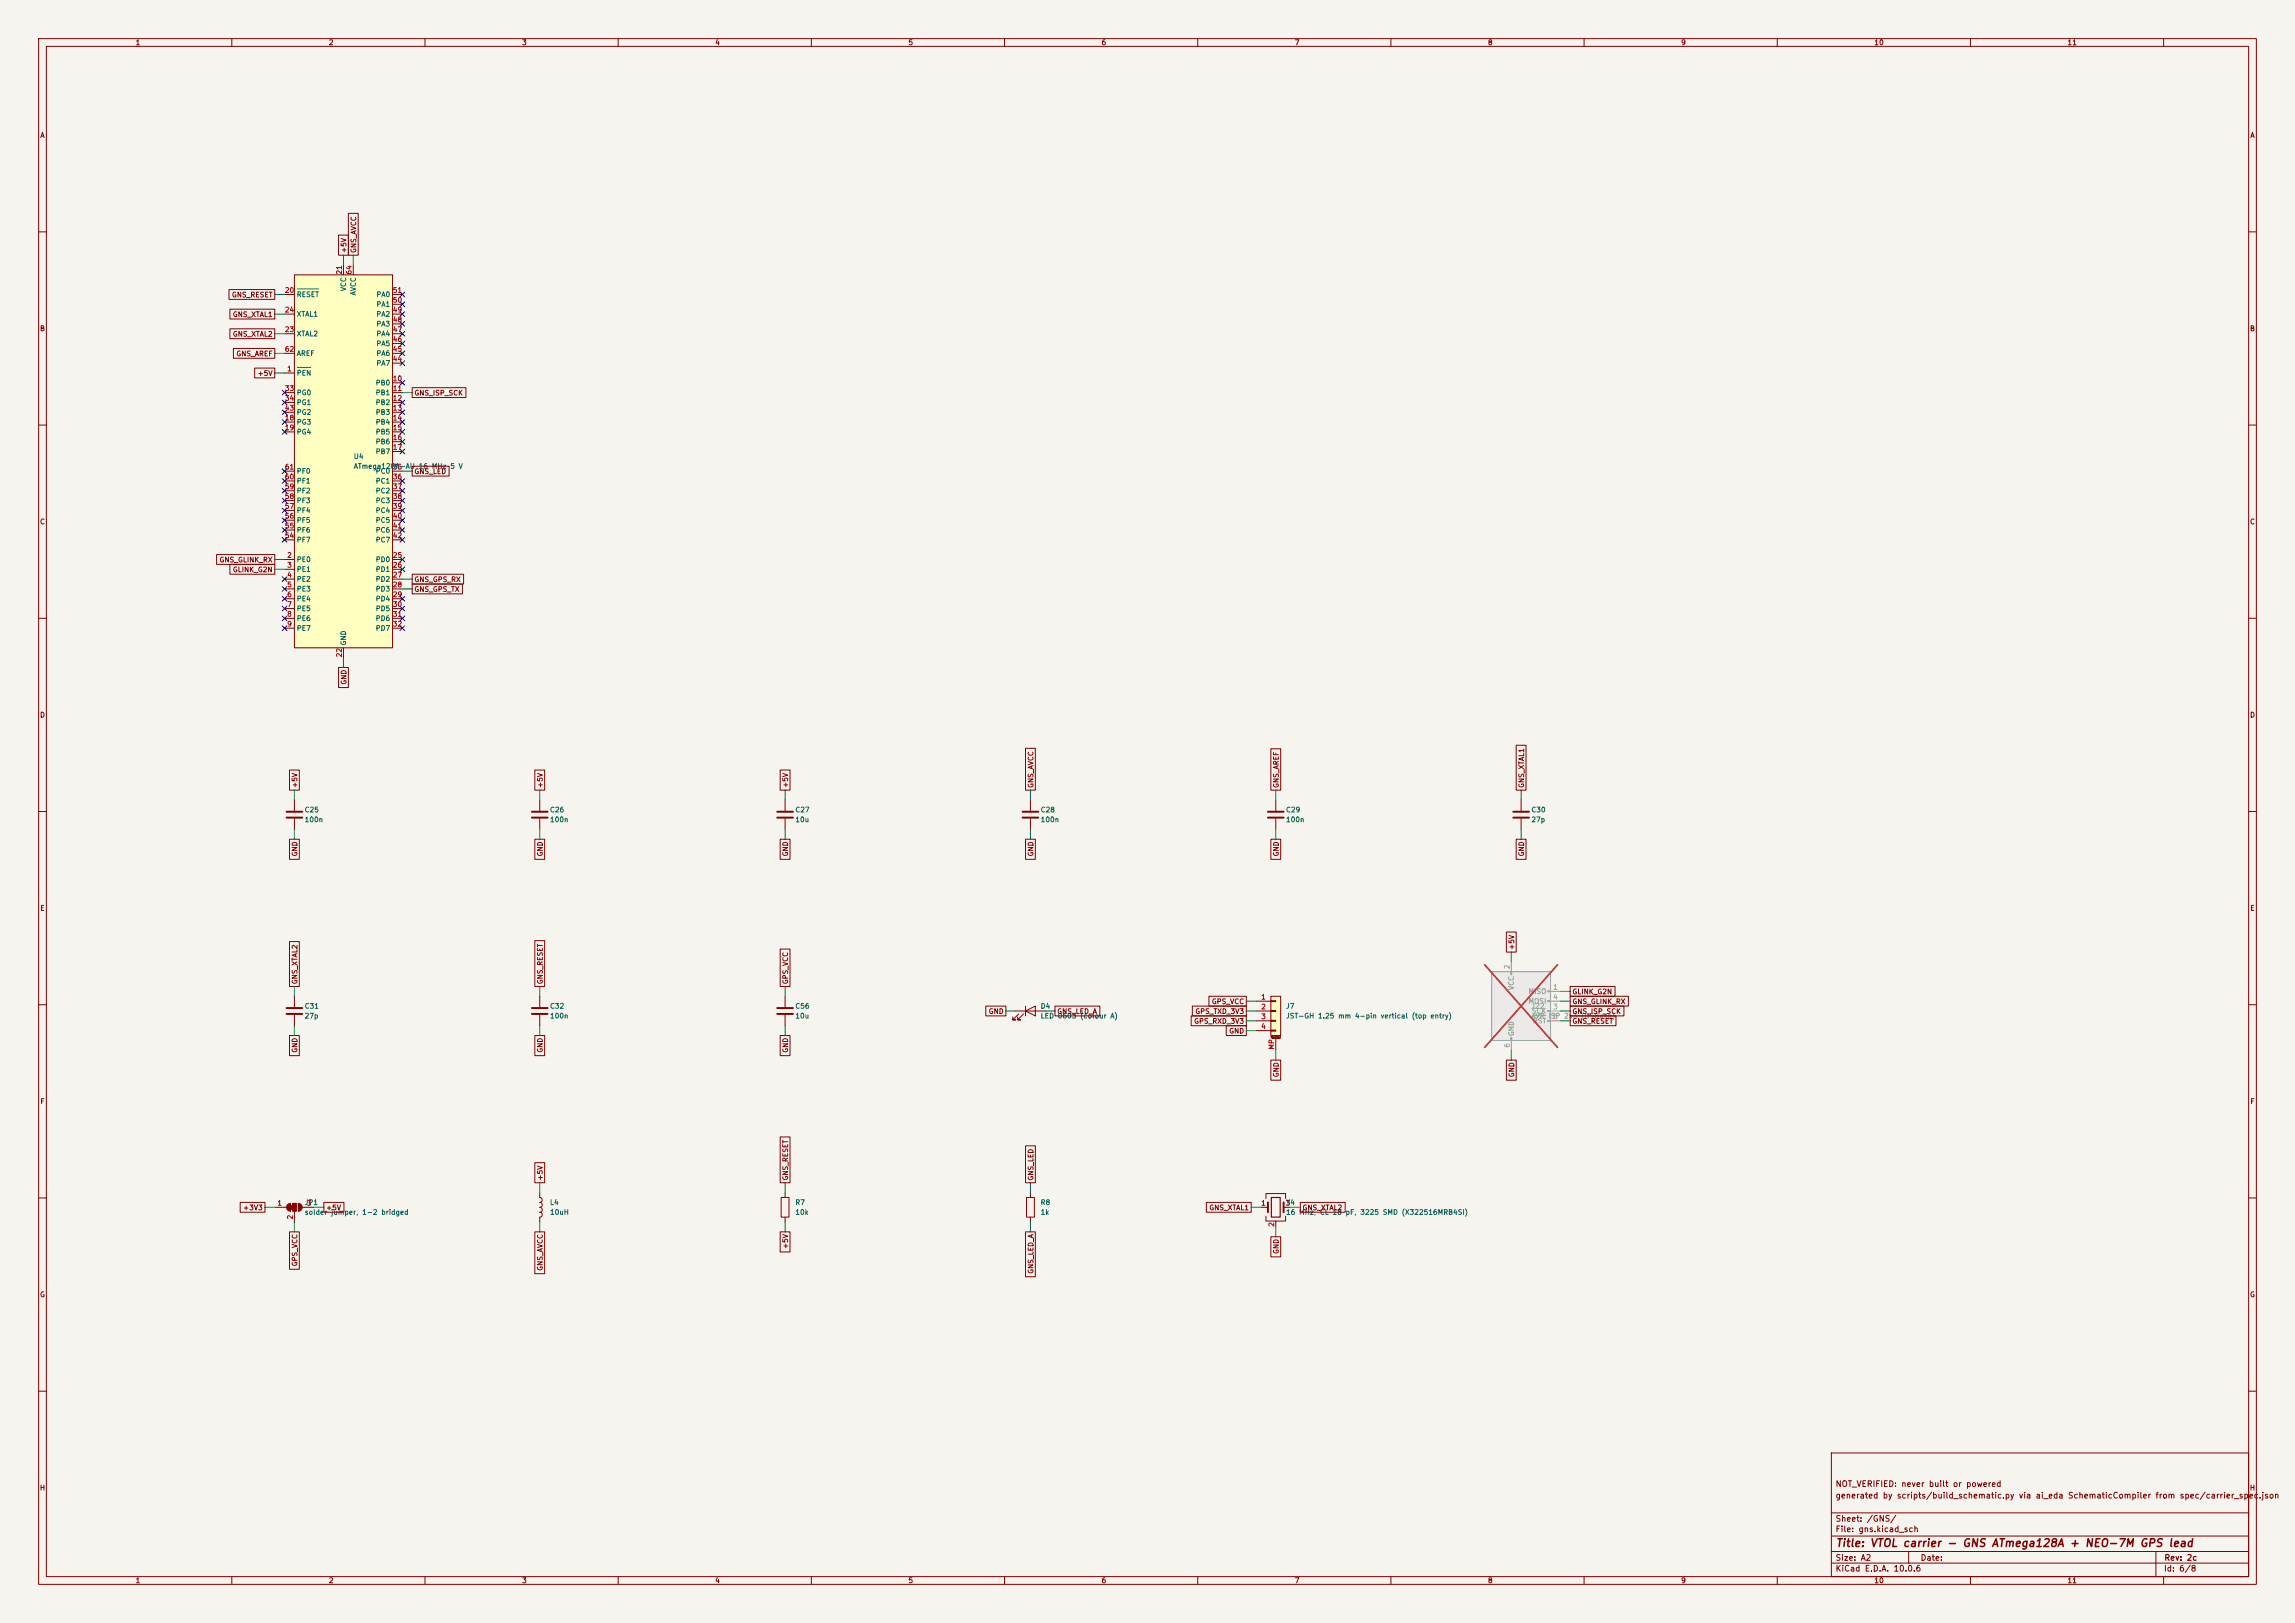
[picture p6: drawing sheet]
<svg xmlns="http://www.w3.org/2000/svg" width="594mm" height="420mm" viewBox="0 0 594 420" stroke-linecap="round" stroke-linejoin="round" font-family="sans-serif">
<defs><g id="words">
<text font-size="2" fill="#840000" x="475" y="400.8">Title: VTOL carrier - GNS ATmega128A + NEO-7M GPS lead</text>
<g font-size="1.5" fill="#840000">
<text x="475" y="388.1">generated by scripts/build_schematic.py via ai_eda SchematicCompiler from spec/carrier_spec.json</text>
<text x="475" y="385.1">NOT_VERIFIED: never built or powered</text>
<text x="475" y="394.1">Sheet: /GNS/</text>
<text x="475" y="396.8">File: gns.kicad_sch</text>
<text x="475" y="407">KiCad E.D.A. 10.0.6</text>
<text x="475" y="404.2">Size: A2</text>
<text x="497" y="404.2">Date:</text>
<text x="560" y="407">Id: 6/8</text>
<text x="560.1" y="404.2">Rev: 2c</text>
</g>
<g font-size="1.3" fill="#840000">
<text x="35" y="12">1</text>
<text x="85" y="12">2</text>
<text x="135" y="12">3</text>
<text x="185" y="12">4</text>
<text x="235" y="12">5</text>
<text x="285" y="12">6</text>
<text x="335" y="12">7</text>
<text x="385" y="12">8</text>
<text x="435" y="12">9</text>
<text x="485" y="12">10</text>
<text x="535" y="12">11</text>
<text x="10.3" y="36">A</text>
<text x="582.3" y="36">A</text>
<text x="90" y="65.6" transform="rotate(-90 90 65.6)">+5V</text>
<text x="92.5" y="65.6" transform="rotate(-90 92.5 65.6)">GNS_AVCC</text>
<text x="59.9" y="77.3">GNS_RESET</text>
<text x="60.1" y="82.3">GNS_XTAL1</text>
<text x="10.2" y="86">B</text>
<text x="60.1" y="87.4">GNS_XTAL2</text>
<text x="582.2" y="86">B</text>
<text x="61" y="92.5">GNS_AREF</text>
<text x="66.5" y="97.6">+5V</text>
<text x="107.1" y="102.7">GNS_ISP_SCK</text>
<text x="107.1" y="123">GNS_LED</text>
<text x="10.2" y="136">C</text>
<text x="582.2" y="136">C</text>
<text x="56.7" y="145.8">GNS_GLINK_RX</text>
<text x="60.1" y="148.4">GLINK_G2N</text>
<text x="107.1" y="150.9">GNS_GPS_RX</text>
<text x="107.1" y="153.5">GNS_GPS_TX</text>
<text x="90" y="177.3" transform="rotate(-90 90 177.3)">GND</text>
<text x="10.2" y="186">D</text>
<text x="582.2" y="186">D</text>
<text x="77.3" y="204" transform="rotate(-90 77.3 204)">+5V</text>
<text x="140.8" y="204" transform="rotate(-90 140.8 204)">+5V</text>
<text x="204.3" y="204" transform="rotate(-90 204.3 204)">+5V</text>
<text x="267.8" y="204" transform="rotate(-90 267.8 204)">GNS_AVCC</text>
<text x="331.3" y="204" transform="rotate(-90 331.3 204)">GNS_AREF</text>
<text x="394.8" y="204" transform="rotate(-90 394.8 204)">GNS_XTAL1</text>
<text x="77.3" y="221.7" transform="rotate(-90 77.3 221.7)">GND</text>
<text x="140.8" y="221.7" transform="rotate(-90 140.8 221.7)">GND</text>
<text x="204.3" y="221.7" transform="rotate(-90 204.3 221.7)">GND</text>
<text x="267.8" y="221.7" transform="rotate(-90 267.8 221.7)">GND</text>
<text x="331.3" y="221.7" transform="rotate(-90 331.3 221.7)">GND</text>
<text x="394.8" y="221.7" transform="rotate(-90 394.8 221.7)">GND</text>
<text x="10.3" y="236">E</text>
<text x="582.3" y="236">E</text>
<text x="392.2" y="245.9" transform="rotate(-90 392.2 245.9)">+5V</text>
<text x="77.3" y="254.8" transform="rotate(-90 77.3 254.8)">GNS_XTAL2</text>
<text x="140.8" y="254.8" transform="rotate(-90 140.8 254.8)">GNS_RESET</text>
<text x="204.3" y="254.8" transform="rotate(-90 204.3 254.8)">GPS_VCC</text>
<text x="406.8" y="257.6">GLINK_G2N</text>
<text x="255.8" y="262.7">GND</text>
<text x="273.5" y="262.7">GNS_LED_A</text>
<text x="309.2" y="262.7">GPS_TXD_3V3</text>
<text x="313.5" y="260.1">GPS_VCC</text>
<text x="406.8" y="260.1">GNS_GLINK_RX</text>
<text x="406.8" y="262.7">GNS_ISP_SCK</text>
<text x="308.9" y="265.2">GPS_RXD_3V3</text>
<text x="318" y="267.8">GND</text>
<text x="406.8" y="265.2">GNS_RESET</text>
<text x="77.3" y="272.5" transform="rotate(-90 77.3 272.5)">GND</text>
<text x="140.8" y="272.5" transform="rotate(-90 140.8 272.5)">GND</text>
<text x="204.3" y="272.5" transform="rotate(-90 204.3 272.5)">GND</text>
<text x="331.3" y="278.9" transform="rotate(-90 331.3 278.9)">GND</text>
<text x="392.2" y="278.9" transform="rotate(-90 392.2 278.9)">GND</text>
<text x="10.3" y="286">F</text>
<text x="582.3" y="286">F</text>
<text x="140.8" y="305.6" transform="rotate(-90 140.8 305.6)">+5V</text>
<text x="204.3" y="305.6" transform="rotate(-90 204.3 305.6)">GNS_RESET</text>
<text x="267.8" y="305.6" transform="rotate(-90 267.8 305.6)">GNS_LED</text>
<text x="62.8" y="313.5">+3V3</text>
<text x="84.3" y="313.5">+5V</text>
<text x="312.9" y="313.5">GNS_XTAL1</text>
<text x="337" y="313.5">GNS_XTAL2</text>
<text x="204.3" y="323.3" transform="rotate(-90 204.3 323.3)">+5V</text>
<text x="77.3" y="327.8" transform="rotate(-90 77.3 327.8)">GPS_VCC</text>
<text x="140.8" y="329" transform="rotate(-90 140.8 329)">GNS_AVCC</text>
<text x="267.8" y="329.8" transform="rotate(-90 267.8 329.8)">GNS_LED_A</text>
<text x="331.3" y="324.6" transform="rotate(-90 331.3 324.6)">GND</text>
<text x="10.2" y="336">G</text>
<text x="582.2" y="336">G</text>
<text x="10.2" y="386">H</text>
<text x="582.2" y="386">H</text>
<text x="35" y="410">1</text>
<text x="85" y="410">2</text>
<text x="135" y="410">3</text>
<text x="185" y="410">4</text>
<text x="235" y="410">5</text>
<text x="285" y="410">6</text>
<text x="335" y="410">7</text>
<text x="385" y="410">8</text>
<text x="435" y="410">9</text>
<text x="485" y="410">10</text>
<text x="535" y="410">11</text>
</g>
<g font-size="1.3" fill="#a90000">
<text x="88.8" y="71.2" transform="rotate(-90 88.8 71.2)">21</text>
<text x="91.3" y="71.2" transform="rotate(-90 91.3 71.2)">64</text>
<text x="73.6" y="76.1">20</text>
<text x="101.5" y="76.1">51</text>
<text x="73.6" y="81.1">24</text>
<text x="101.5" y="83.7">48</text>
<text x="101.5" y="81.1">49</text>
<text x="101.5" y="78.6">50</text>
<text x="73.6" y="86.2">23</text>
<text x="101.5" y="88.8">46</text>
<text x="101.5" y="86.2">47</text>
<text x="73.6" y="91.3">62</text>
<text x="101.5" y="93.8">44</text>
<text x="101.5" y="91.3">45</text>
<text x="73.6" y="101.5">33</text>
<text x="74.2" y="96.4">1</text>
<text x="101.5" y="98.9">10</text>
<text x="101.5" y="101.5">11</text>
<text x="73.6" y="104">34</text>
<text x="73.6" y="106.5">43</text>
<text x="101.5" y="104">12</text>
<text x="101.5" y="106.5">13</text>
<text x="73.6" y="109.1">18</text>
<text x="73.6" y="111.6">19</text>
<text x="101.5" y="109.1">14</text>
<text x="101.5" y="111.6">15</text>
<text x="101.5" y="114.2">16</text>
<text x="101.5" y="116.7">17</text>
<text x="73.6" y="124.3">60</text>
<text x="73.6" y="121.8">61</text>
<text x="101.5" y="121.8">35</text>
<text x="101.5" y="124.3">36</text>
<text x="73.6" y="131.9">57</text>
<text x="73.6" y="129.4">58</text>
<text x="73.6" y="126.9">59</text>
<text x="101.5" y="126.9">37</text>
<text x="101.5" y="129.4">38</text>
<text x="101.5" y="131.9">39</text>
<text x="73.6" y="137">55</text>
<text x="73.6" y="134.5">56</text>
<text x="101.5" y="134.5">40</text>
<text x="101.5" y="137">41</text>
<text x="73.6" y="139.6">54</text>
<text x="101.5" y="139.6">42</text>
<text x="74.2" y="144.6">2</text>
<text x="74.2" y="147.2">3</text>
<text x="74.2" y="149.7">4</text>
<text x="101.5" y="144.6">25</text>
<text x="101.5" y="147.2">26</text>
<text x="101.5" y="149.7">27</text>
<text x="74.2" y="152.3">5</text>
<text x="74.2" y="154.8">6</text>
<text x="101.5" y="152.3">28</text>
<text x="101.5" y="154.8">29</text>
<text x="74.2" y="157.3">7</text>
<text x="74.2" y="159.9">8</text>
<text x="101.5" y="157.3">30</text>
<text x="101.5" y="159.9">31</text>
<text x="74.2" y="162.4">9</text>
<text x="101.5" y="162.4">32</text>
<text x="88.8" y="170.2" transform="rotate(-90 88.8 170.2)">22</text>
<text x="326.3" y="258.9">1</text>
<text x="326.3" y="261.5">2</text>
<text x="326.3" y="264">3</text>
<text x="326.3" y="266.6">4</text>
<text x="330.1" y="271.7" transform="rotate(-90 330.1 271.7)">MP</text>
<text x="71.7" y="312.3">1</text>
<text x="76.1" y="315.7" transform="rotate(-90 76.1 315.7)">2</text>
<text x="79.3" y="312.3">3</text>
<text x="326.3" y="312.3">1</text>
<text x="330.1" y="317.6" transform="rotate(-90 330.1 317.6)">2</text>
<text x="332.6" y="312.3">3</text>
</g>
<g font-size="1.3" fill="#006464">
<text x="76.7" y="77.2">RESET</text>
<text x="89.9" y="75.5" transform="rotate(-90 89.9 75.5)">VCC</text>
<text x="92.4" y="76.6" transform="rotate(-90 92.4 76.6)">AVCC</text>
<text x="97.3" y="77.2">PA0</text>
<text x="76.7" y="82.2">XTAL1</text>
<text x="97.3" y="82.2">PA2</text>
<text x="97.3" y="79.7">PA1</text>
<text x="76.7" y="87.3">XTAL2</text>
<text x="97.3" y="89.9">PA5</text>
<text x="97.3" y="87.3">PA4</text>
<text x="97.3" y="84.8">PA3</text>
<text x="76.7" y="92.4">AREF</text>
<text x="97.3" y="94.9">PA7</text>
<text x="97.3" y="92.4">PA6</text>
<text x="76.7" y="97.5">PEN</text>
<text x="97.1" y="100">PB0</text>
<text x="76.7" y="102.6">PG0</text>
<text x="76.7" y="105.1">PG1</text>
<text x="76.7" y="107.6">PG2</text>
<text x="97.1" y="102.6">PB1</text>
<text x="97.1" y="105.1">PB2</text>
<text x="97.1" y="107.6">PB3</text>
<text x="76.7" y="110.2">PG3</text>
<text x="76.7" y="112.7">PG4</text>
<text x="97.1" y="110.2">PB4</text>
<text x="97.1" y="112.7">PB5</text>
<text x="91.4" y="119.1">U4</text>
<text x="97.1" y="115.3">PB6</text>
<text x="97.1" y="117.8">PB7</text>
<text x="76.7" y="125.4">PF1</text>
<text x="76.7" y="122.9">PF0</text>
<text x="91.4" y="121.6">ATmega128A-AU 16 MHz 5 V</text>
<text x="97.1" y="122.9">PC0</text>
<text x="97.1" y="125.4">PC1</text>
<text x="76.7" y="130.5">PF3</text>
<text x="76.7" y="128">PF2</text>
<text x="97.1" y="128">PC2</text>
<text x="97.1" y="130.5">PC3</text>
<text x="76.7" y="135.6">PF5</text>
<text x="76.7" y="133">PF4</text>
<text x="97.1" y="133">PC4</text>
<text x="97.1" y="135.6">PC5</text>
<text x="76.7" y="140.7">PF7</text>
<text x="76.7" y="138.1">PF6</text>
<text x="97.1" y="138.1">PC6</text>
<text x="97.1" y="140.7">PC7</text>
<text x="76.7" y="145.7">PE0</text>
<text x="76.7" y="148.3">PE1</text>
<text x="97.1" y="145.7">PD0</text>
<text x="97.1" y="148.3">PD1</text>
<text x="76.7" y="150.8">PE2</text>
<text x="76.7" y="153.4">PE3</text>
<text x="76.7" y="155.9">PE4</text>
<text x="97.1" y="150.8">PD2</text>
<text x="97.1" y="153.4">PD3</text>
<text x="97.1" y="155.9">PD4</text>
<text x="76.7" y="158.4">PE5</text>
<text x="76.7" y="161">PE6</text>
<text x="97.1" y="158.4">PD5</text>
<text x="97.1" y="161">PD6</text>
<text x="76.7" y="163.5">PE7</text>
<text x="89.9" y="167.2" transform="rotate(-90 89.9 167.2)">GND</text>
<text x="97.1" y="163.5">PD7</text>
<text x="78.7" y="210.5">C25</text>
<text x="78.7" y="213.1">100n</text>
<text x="142.2" y="210.5">C26</text>
<text x="142.2" y="213.1">100n</text>
<text x="205.7" y="210.5">C27</text>
<text x="205.7" y="213.1">10u</text>
<text x="269.2" y="210.5">C28</text>
<text x="269.2" y="213.1">100n</text>
<text x="332.7" y="210.5">C29</text>
<text x="332.7" y="213.1">100n</text>
<text x="396.2" y="210.5">C30</text>
<text x="396.2" y="213.1">27p</text>
<text x="78.7" y="261.3">C31</text>
<text x="78.7" y="263.9">27p</text>
<text x="142.2" y="261.3">C32</text>
<text x="142.2" y="263.9">100n</text>
<text x="205.7" y="261.3">C56</text>
<text x="205.7" y="263.9">10u</text>
<text x="269.2" y="261.3">D4</text>
<text x="269.2" y="263.9">LED 0603 (colour A)</text>
<text x="332.7" y="261.3">J7</text>
<text x="332.7" y="263.9">JST-GH 1.25 mm 4-pin vertical (top entry)</text>
<text x="78.7" y="312.1">JP1</text>
<text x="78.7" y="314.7">solder jumper, 1-2 bridged</text>
<text x="142.2" y="312.1">L4</text>
<text x="142.2" y="314.7">10uH</text>
<text x="205.7" y="312.1">R7</text>
<text x="205.7" y="314.7">10k</text>
<text x="269.2" y="312.1">R8</text>
<text x="269.2" y="314.7">1k</text>
<text x="332.7" y="312.1">Y4</text>
<text x="332.7" y="314.7">16 MHz, CL 18 pF, 3225 SMD (X322516MRB4SI)</text>
</g>
<g font-size="1.3" fill="#a5a4a2">
<text x="391" y="250.9" transform="rotate(-90 391 250.9)">2</text>
<text x="401.9" y="256.4">1</text>
<text x="401.9" y="261.5">3</text>
<text x="401.9" y="258.9">4</text>
<text x="401.9" y="264">5</text>
<text x="391" y="271.2" transform="rotate(-90 391 271.2)">6</text>
</g>
<g font-size="1.3" fill="#939391">
<text x="392.1" y="256.3" transform="rotate(-90 392.1 256.3)">VCC</text>
<text x="395.5" y="257.5">MISO</text>
<text x="395.5" y="260">MOSI</text>
<text x="396.2" y="261.3">J22</text>
<text x="396.2" y="263.9">AVR ISP 2x3 (USBasp)</text>
<text x="396.3" y="262.6">SCK</text>
<text x="392.1" y="268.3" transform="rotate(-90 392.1 268.3)">GND</text>
<text x="396.6" y="265.1">RST</text>
</g>
<text font-size=".4" fill="#840000" x="328.9" y="268.6">Mounting</text>
</g></defs>
<path d="M0 0h594v420h-594z" fill="#f5f4ef" stroke="#f5f4ef" stroke-width=".26"/>
<g fill="none" stroke="#840000" stroke-width=".26">
<path d="M10 10h574v400h-574zM12 12h570v396h-570zM60 10v2M110 10v2M160 10v2M210 10v2M260 10v2M310 10v2M360 10v2M410 10v2M460 10v2M510 10v2"/>
<path d="M560 10v2M10 60h2M582 60h2M10 110h2M582 110h2M10 160h2M582 160h2M10 210h2M582 210h2M139.7 257.8v2.8M203.2 257.8v2.8M10 260h2"/>
<path d="M139.7 262.6v2.8M203.2 262.6v2.8M582 260h2M10 310h2M202.2 309.9h2v5.1h-2zM203.2 308.6v1.3M203.2 315v1.2M582 310h2M10 360h2M474 376h108v32h-108zM582 360h2M474 397.5h108"/>
<path d="M474 391.5h108M60 408v2M110 408v2M160 408v2M210 408v2M260 408v2M310 408v2M360 408v2M410 408v2M460 408v2M474 404.5h108M474 401.5h108"/>
<path d="M494 401.5v3M510 408v2M558 401.5v6.5M560 408v2"/>
</g>
<path d="M137.7 260.9h4M137.7 262.4h4M201.2 260.9h4M201.2 262.4h4" fill="none" stroke="#840000" stroke-width=".51"/>
<path d="M386.1 251.5h15.2v17.7h-15.2z" fill="#ebeae8"/>
<g fill="none" stroke="#9c9b98" stroke-width=".26">
<path d="M386.1 251.5h15.2v17.7h-15.2zM391 251.5h.3v.7h-.3zM391.2 248.9v2.6M400.6 256.4h.7v.3h-.7zM400.6 259h.7v.2h-.7zM401.3 256.5h2.6M401.3 259.1h2.6M391 268.5h.3v.7h-.3zM391.2 269.2v2.6M400.6 261.5h.7v.2h-.7zM400.6 264h.7v.3h-.7zM401.3 261.6h2.6"/>
<path d="M401.3 264.2h2.6"/>
</g>
<path d="M396.9 262.7h3.2" fill="none" stroke="#939391" stroke-width=".26"/>
<path d="M384.3 249.7l18.8 21.3M403.1 249.7l-18.8 21.3" fill="none" stroke="#e12e31" stroke-width=".46"/>
<path d="M76.2 71.1h25.4v96.5h-25.4z" fill="#ffffc2"/>
<g fill="none" stroke="#840000" stroke-width=".26">
<path d="M73.7 76.2h2.5M76.2 71.1h25.4v96.5h-25.4zM88.9 68.6v2.5M91.4 68.6v2.5M101.6 76.2h2.5M101.6 78.7h2.5M73.7 96.5h2.5M73.7 86.4h2.5M73.7 81.3h2.5M73.7 91.4h2.5M101.6 99.1h2.5M101.6 86.4h2.5"/>
<path d="M101.6 81.3h2.5M101.6 94h2.5M101.6 91.4h2.5M101.6 88.9h2.5M101.6 83.8h2.5M73.7 101.6h2.5M73.7 104.1h2.5M73.7 106.7h2.5M73.7 109.2h2.5M73.7 111.8h2.5M101.6 101.6h2.5M101.6 104.1h2.5"/>
<path d="M101.6 106.7h2.5M101.6 109.2h2.5M101.6 111.8h2.5M101.6 114.3h2.5M101.6 116.8h2.5M73.7 121.9h2.5M73.7 124.5h2.5M73.7 127h2.5M73.7 129.5h2.5M73.7 132.1h2.5M73.7 134.6h2.5M73.7 137.2h2.5"/>
<path d="M73.7 139.7h2.5M101.6 121.9h2.5M101.6 124.5h2.5M101.6 127h2.5M101.6 129.5h2.5M101.6 132.1h2.5M101.6 134.6h2.5M101.6 137.2h2.5M101.6 139.7h2.5M73.7 144.8h2.5M73.7 147.3h2.5M73.7 149.9h2.5"/>
<path d="M73.7 152.4h2.5M73.7 154.9h2.5M73.7 157.5h2.5M101.6 144.8h2.5M101.6 147.3h2.5M101.6 149.9h2.5M101.6 152.4h2.5M101.6 154.9h2.5M101.6 157.5h2.5M73.7 160h2.5M73.7 162.6h2.5M88.9 167.6v2.6"/>
<path d="M101.6 160h2.5M101.6 162.6h2.5M76.2 207v2.8M76.2 211.8v2.8M203.2 207v2.8M203.2 211.8v2.8M266.7 207v2.8M266.7 211.8v2.8M71.1 312.4h3.1M75.2 311.4v2M76.2 313.4v2.8M77.2 311.4v2"/>
<path d="M78.2 312.4h3.1M139.7 308.6v1.3l.5 .2 .1 .4-.1 .5-.5 .2 .5 .1 .1 .5-.1 .4-.5 .2 .5 .2 .1 .5-.1 .4-.5 .2 .5 .2 .1 .4-.1 .5-.5 .2v1.2M326.4 312.4h1.8M327.7 310.1v-1.2h5v1.2M327.7 314.7v1.3h5v-1.3M330.2 316v1.5M332.2 312.4h1.8"/>
</g>
<path d="M76.9 74.8h5.5M76.9 95.1h3.5" fill="none" stroke="#006464" stroke-width=".26"/>
<path d="M74.2 210.1h4M74.2 211.6h4M201.2 210.1h4M201.2 211.6h4M264.7 210.1h4M264.7 211.6h4M328.2 311.2v2.5M332.2 311.2v2.5" fill="none" stroke="#840000" stroke-width=".51"/>
<path d="M329.1 309.9h2.2v5.1h-2.2z" fill="none" stroke="#840000" stroke-width=".3"/>
<g fill="#840000" stroke="#840000" stroke-width=".26">
<path d="M75.2 311.9h.5v1h-.5z"/>
<path d="M74.5 311.7l.7-.3v2a1.02 1.02 0 0 1-.9-.6 1.02 1.02 0 0 1 .2-1.1z"/>
<path d="M75.7 311.4h1v2h-1z"/>
<path d="M77.2 311.4a1.02 1.02 0 0 1 1 1 1.02 1.02 0 0 1-1 1z"/>
</g>
<path d="M328.9 257.8h2.6v10.2h-2.6z" fill="#ffffc2"/>
<g fill="none" stroke="#840000" stroke-width=".26">
<path d="M90.2 55.2h2.5v10.8h-2.5zM59.3 74.9h11.8v2.6h-11.8zM87.6 60.8h2.6v5.2h-2.6zM59.5 80h11.6v2.6h-11.6zM59.5 85.1h11.6v2.5h-11.6zM60.4 90.2h10.7v2.5h-10.7zM65.9 95.2h5.2v2.6h-5.2zM106.7 100.3h13.9v2.6h-13.9zM106.7 120.6h9.5v2.6h-9.5zM56.1 143.5h15v2.6h-15zM59.5 146h11.6v2.6h-11.6zM106.7 148.6h13.3v2.5h-13.3z"/>
<path d="M106.7 151.1h13v2.6h-13zM87.6 172.7h2.6v5.2h-2.6zM74.9 199.3h2.6v5.2h-2.6zM138.4 199.3h2.6v5.2h-2.6zM201.9 199.3h2.6v5.2h-2.6zM265.4 193.6h2.6v10.9h-2.6zM328.9 193.8h2.6v10.7h-2.6zM392.4 192.9h2.6v11.6h-2.6zM74.9 217.2h2.6v5.2h-2.6zM138.4 217.2h2.6v5.2h-2.6zM139.7 207v2.8M139.7 211.8v2.8"/>
<path d="M201.9 217.2h2.6v5.2h-2.6zM265.4 217.2h2.6v5.2h-2.6zM328.9 217.2h2.6v5.2h-2.6zM330.2 207v2.8M330.2 211.8v2.8M392.4 217.2h2.6v5.2h-2.6zM393.7 207v2.8M393.7 211.8v2.8M74.9 243.7h2.6v11.6h-2.6zM76.2 257.8v2.8M138.4 243.4h2.6v11.9h-2.6zM201.9 245.6h2.6v9.7h-2.6z"/>
<path d="M312.9 257.8h9.7v2.6h-9.7zM325.1 259.1h3.8M328.9 257.8h2.6v10.2h-2.6zM328.9 259h1.3v.2h-1.3zM389.9 241.2h2.5v5.2h-2.5zM406.4 257.8h15.1v2.6h-15.1zM406.4 255.3h11.6v2.5h-11.6zM74.9 268h2.6v5.2h-2.6zM76.2 262.6v2.8M138.4 268h2.6v5.2h-2.6zM201.9 268h2.6v5.2h-2.6zM255.1 260.3h5.2v2.6h-5.2z"/>
<path d="M262.9 261.6h7.6M263.7 262.4l-1.6 1.5h.8h-.8v-.8M264.9 262.4l-1.5 1.5h.8h-.8v-.8M265.4 261.6l2.6-1.2v2.5zM265.4 260.4v2.5M273 260.3h11.7v2.6h-11.7zM308.3 262.9h14.3v2.5h-14.3zM308.6 260.3h14v2.6h-14zM317.4 265.4h5.2v2.6h-5.2zM325.1 261.6h3.8M325.1 264.2h3.8M325.1 266.7h3.8"/>
<path d="M328.9 274.3h2.6v5.2h-2.6zM328.9 261.5h1.3v.2h-1.3zM328.9 264h1.3v.3h-1.3zM328.9 266.6h1.3v.2h-1.3zM329.2 268.7h2M330.2 268.7v3.1M389.9 274.3h2.5v5.2h-2.5zM406.4 260.3h13.9v2.6h-13.9zM406.4 262.9h11.9v2.5h-11.9zM201.9 294.2h2.6v11.9h-2.6zM265.4 296.5h2.6v9.6h-2.6zM62.2 311.1h6.4v2.6h-6.4z"/>
<path d="M74.9 318.8h2.6v9.6h-2.6zM83.8 311.1h5.2v2.6h-5.2zM138.4 318.8h2.6v10.8h-2.6zM138.4 300.9h2.6v5.2h-2.6zM201.9 318.8h2.6v5.2h-2.6zM265.4 318.8h2.6v11.6h-2.6zM265.7 309.9h2v5.1h-2zM266.7 308.6v1.3M266.7 315v1.2M312.2 311.1h11.6v2.6h-11.6zM336.5 311.1h11.7v2.6h-11.7zM328.9 320h2.6v5.2h-2.6z"/>
</g>
<path d="M137.7 210.1h4M137.7 211.6h4M328.2 210.1h4M328.2 211.6h4M391.7 210.1h4M391.7 211.6h4M74.2 260.9h4M74.2 262.4h4" fill="none" stroke="#840000" stroke-width=".51"/>
<g fill="none" stroke="#009600" stroke-width=".26">
<path d="M71.1 76.2h2.6M88.9 66v2.6M91.4 66v2.6M71.1 91.4h2.6M71.1 96.5h2.6M71.1 81.3h2.6M71.1 86.4h2.6M104.1 101.6h2.6M104.1 121.9h2.6M71.1 147.3h2.6M71.1 144.8h2.6M104.1 149.9h2.6"/>
<path d="M104.1 152.4h2.6M88.9 170.2v2.5M76.2 204.5v2.5M76.2 214.6v2.6M139.7 204.5v2.5M139.7 214.6v2.6M203.2 204.5v2.5M203.2 214.6v2.6M266.7 204.5v2.5M266.7 214.6v2.6M330.2 204.5v2.5M330.2 214.6v2.6"/>
<path d="M393.7 204.5v2.5M393.7 214.6v2.6M76.2 255.3v2.5M139.7 255.3v2.5M203.2 255.3v2.5M322.6 259.1h2.5M391.2 246.4v2.5M403.9 259.1h2.5M403.9 256.5h2.5M76.2 265.4v2.6M139.7 265.4v2.6M203.2 265.4v2.6"/>
<path d="M260.3 261.6h2.6M270.5 261.6h2.5M322.6 261.6h2.5M322.6 266.7h2.5M322.6 264.2h2.5M330.2 271.8v2.5M391.2 271.8v2.5M403.9 261.6h2.5M403.9 264.2h2.5M68.6 312.4h2.5M76.2 316.2v2.6M81.3 312.4h2.5"/>
<path d="M139.7 306.1v2.5M139.7 316.2v2.6M203.2 306.1v2.5M203.2 316.2v2.6M266.7 306.1v2.5M266.7 316.2v2.6M323.8 312.4h2.6M330.2 317.5v2.5M334 312.4h2.5"/>
</g>
<g fill="none" stroke="#000084" stroke-width=".26">
<path d="M103.5 78.1l1.2 1.2M103.5 75.6l1.2 1.2M104.7 78.1l-1.2 1.2M104.7 75.6l-1.2 1.2M103.5 98.5l1.2 1.2M103.5 93.4l1.2 1.2M103.5 90.8l1.2 1.2M103.5 88.3l1.2 1.2M103.5 85.8l1.2 1.2M103.5 83.2l1.2 1.2M103.5 80.7l1.2 1.2M104.7 98.5l-1.2 1.2"/>
<path d="M104.7 93.4l-1.2 1.2M104.7 90.8l-1.2 1.2M104.7 88.3l-1.2 1.2M104.7 85.8l-1.2 1.2M104.7 83.2l-1.2 1.2M104.7 80.7l-1.2 1.2M73.1 101l1.2 1.2M73.1 103.5l1.2 1.2M73.1 108.6l1.2 1.2M73.1 111.2l1.2 1.2M73.1 106.1l1.2 1.2M74.3 101l-1.2 1.2"/>
<path d="M74.3 103.5l-1.2 1.2M74.3 106.1l-1.2 1.2M74.3 111.2l-1.2 1.2M74.3 108.6l-1.2 1.2M103.5 103.5l1.2 1.2M103.5 106.1l1.2 1.2M103.5 108.6l1.2 1.2M103.5 111.2l1.2 1.2M103.5 113.7l1.2 1.2M103.5 116.2l1.2 1.2M104.7 106.1l-1.2 1.2M104.7 103.5l-1.2 1.2"/>
<path d="M104.7 108.6l-1.2 1.2M104.7 111.2l-1.2 1.2M104.7 113.7l-1.2 1.2M104.7 116.2l-1.2 1.2M73.1 136.6l1.2 1.2M73.1 134l1.2 1.2M73.1 131.5l1.2 1.2M73.1 126.4l1.2 1.2M73.1 123.9l1.2 1.2M73.1 121.3l1.2 1.2M73.1 128.9l1.2 1.2M73.1 139.1l1.2 1.2"/>
<path d="M74.3 136.6l-1.2 1.2M74.3 134l-1.2 1.2M74.3 131.5l-1.2 1.2M74.3 126.4l-1.2 1.2M74.3 123.9l-1.2 1.2M74.3 121.3l-1.2 1.2M74.3 128.9l-1.2 1.2M74.3 139.1l-1.2 1.2M103.5 128.9l1.2 1.2M103.5 131.5l1.2 1.2M103.5 134l1.2 1.2M103.5 136.6l1.2 1.2"/>
<path d="M103.5 139.1l1.2 1.2M103.5 123.9l1.2 1.2M103.5 126.4l1.2 1.2M104.7 128.9l-1.2 1.2M104.7 131.5l-1.2 1.2M104.7 134l-1.2 1.2M104.7 136.6l-1.2 1.2M104.7 139.1l-1.2 1.2M104.7 123.9l-1.2 1.2M104.7 126.4l-1.2 1.2M73.1 159.4l1.2 1.2M73.1 151.8l1.2 1.2"/>
<path d="M73.1 154.3l1.2 1.2M73.1 156.9l1.2 1.2M73.1 149.3l1.2 1.2M74.3 154.3l-1.2 1.2M74.3 156.9l-1.2 1.2M74.3 159.4l-1.2 1.2M74.3 151.8l-1.2 1.2M74.3 149.3l-1.2 1.2M103.5 146.7l1.2 1.2M103.5 154.3l1.2 1.2M103.5 156.9l1.2 1.2M103.5 159.4l1.2 1.2"/>
<path d="M103.5 144.2l1.2 1.2M104.7 146.7l-1.2 1.2M104.7 154.3l-1.2 1.2M104.7 156.9l-1.2 1.2M104.7 159.4l-1.2 1.2M104.7 144.2l-1.2 1.2M73.1 162l1.2 1.2M74.3 162l-1.2 1.2M103.5 162l1.2 1.2M104.7 162l-1.2 1.2"/>
</g>
<use href="#words"/>
</svg>
